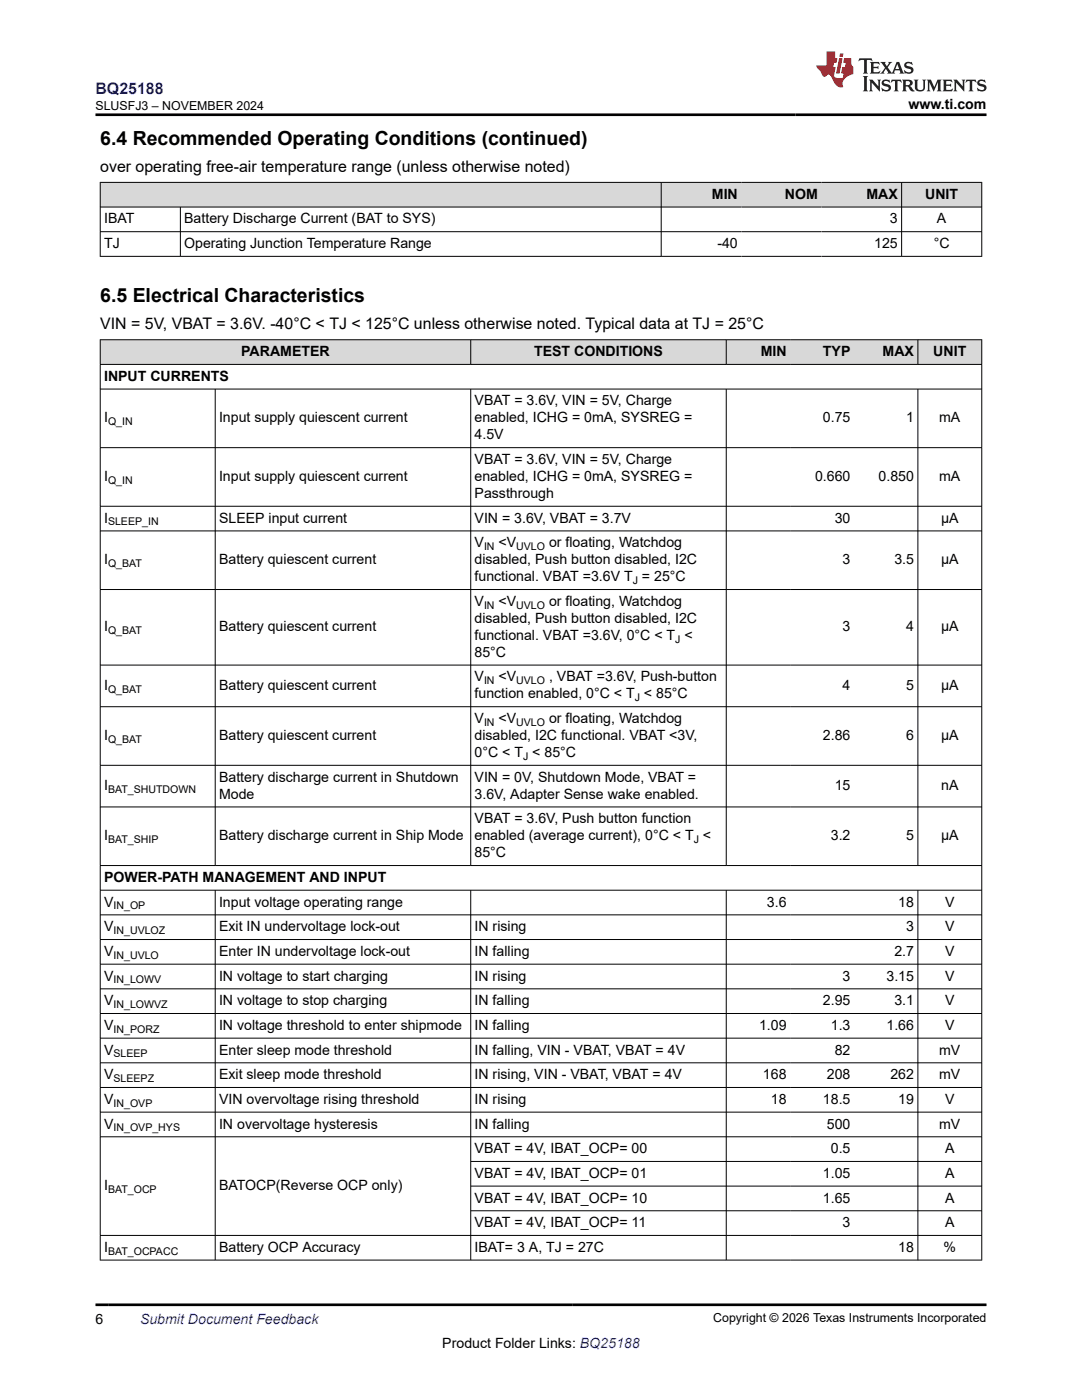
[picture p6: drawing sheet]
<svg xmlns="http://www.w3.org/2000/svg" width="216mm" height="279mm" viewBox="0 0 216 279" stroke-linecap="round" stroke-linejoin="round" font-family="sans-serif">
<defs><g id="words">
<g font-size="3.9">
<text x="20" y="28.8">6.4 Recommended Operating Conditions (continued)</text>
<text x="20" y="60.3">6.5 Electrical Characteristics</text>
</g>
<text font-size="3.2" fill="#00f" x="19" y="18.7">BQ25188</text>
<g font-size="3.2">
<text x="20" y="34.3">over operating free-air temperature range (unless otherwise noted)</text>
<text x="20" y="65.7">VIN = 5V, VBAT = 3.6V. -40°C &lt; TJ &lt; 125°C unless otherwise noted. Typical data at TJ = 25°C</text>
</g>
<g font-size="2.8">
<text x="181.3" y="21.8">www.ti.com</text>
<text x="142" y="39.7">MIN</text>
<text x="156.6" y="39.7">NOM</text>
<text x="172.9" y="39.7">MAX</text>
<text x="184.6" y="39.7">UNIT</text>
<text x="20.8" y="44.6">IBAT</text>
<text x="36.8" y="44.6">Battery Discharge Current (BAT to SYS)</text>
<text x="177.6" y="44.6">3</text>
<text x="187" y="44.6">A</text>
<text x="20.8" y="49.5">TJ</text>
<text x="36.8" y="49.5">Operating Junction Temperature Range</text>
<text x="143.1" y="49.5">-40</text>
<text x="174.4" y="49.5">125</text>
<text x="186.3" y="49.5">°C</text>
<text x="48.1" y="71.1">PARAMETER</text>
<text x="106.6" y="71.1">TEST CONDITIONS</text>
<text x="151.8" y="71.1">MIN</text>
<text x="164.2" y="71.1">TYP</text>
<text x="176.1" y="71.1">MAX</text>
<text x="186.2" y="71.1">UNIT</text>
<text x="20.8" y="76">INPUT CURRENTS</text>
<text x="94.7" y="80.9">VBAT = 3.6V, VIN = 5V, Charge</text>
<text x="20.8" y="84.3">I</text>
<text x="43.7" y="84.3">Input supply quiescent current</text>
<text x="94.7" y="84.3">enabled, ICHG = 0mA, SYSREG =</text>
<text x="94.7" y="87.7">4.5V</text>
<text x="164.2" y="84.3">0.75</text>
<text x="180.8" y="84.3">1</text>
<text x="187.4" y="84.3">mA</text>
<text x="94.7" y="92.6">VBAT = 3.6V, VIN = 5V, Charge</text>
<text x="20.8" y="96">I</text>
<text x="43.7" y="96">Input supply quiescent current</text>
<text x="94.7" y="96">enabled, ICHG = 0mA, SYSREG =</text>
<text x="94.7" y="99.4">Passthrough</text>
<text x="162.6" y="96">0.660</text>
<text x="175.3" y="96">0.850</text>
<text x="187.4" y="96">mA</text>
<text x="20.8" y="104.3">I</text>
<text x="43.7" y="104.3">SLEEP input current</text>
<text x="94.7" y="104.3">VIN = 3.6V, VBAT = 3.7V</text>
<text x="166.6" y="104.3">30</text>
<text x="187.8" y="104.3">µA</text>
<text x="20.8" y="112.6">I</text>
<text x="43.7" y="112.6">Battery quiescent current</text>
<text x="94.7" y="109.2">V</text>
<text x="94.7" y="112.6">disabled, Push button disabled, I2C</text>
<text x="99.5" y="109.2">&lt;V</text>
<text x="109.6" y="109.2">or floating, Watchdog</text>
<text x="168.1" y="112.6">3</text>
<text x="178.5" y="112.6">3.5</text>
<text x="187.8" y="112.6">µA</text>
<text x="94.7" y="116">functional. VBAT =3.6V T = 25°C</text>
<text x="94.7" y="120.9">V</text>
<text x="94.7" y="124.3">disabled, Push button disabled, I2C</text>
<text x="99.5" y="120.9">&lt;V</text>
<text x="109.6" y="120.9">or floating, Watchdog</text>
<text x="20.8" y="126">I</text>
<text x="43.7" y="126">Battery quiescent current</text>
<text x="94.7" y="131.1">85°C</text>
<text x="94.7" y="127.7">functional. VBAT =3.6V, 0°C &lt; T &lt;</text>
<text x="168.1" y="126">3</text>
<text x="180.8" y="126">4</text>
<text x="187.8" y="126">µA</text>
<text x="20.8" y="137.7">I</text>
<text x="43.7" y="137.7">Battery quiescent current</text>
<text x="94.7" y="136">V</text>
<text x="99.5" y="136">&lt;V</text>
<text x="109.6" y="136">, VBAT =3.6V, Push-button</text>
<text x="168.1" y="137.7">4</text>
<text x="180.8" y="137.7">5</text>
<text x="187.8" y="137.7">µA</text>
<text x="94.7" y="139.4">function enabled, 0°C &lt; T &lt; 85°C</text>
<text x="20.8" y="147.7">I</text>
<text x="43.7" y="147.7">Battery quiescent current</text>
<text x="94.7" y="144.3">V</text>
<text x="94.7" y="147.7">disabled, I2C functional. VBAT &lt;3V,</text>
<text x="99.5" y="144.3">&lt;V</text>
<text x="109.6" y="144.3">or floating, Watchdog</text>
<text x="164.2" y="147.7">2.86</text>
<text x="180.8" y="147.7">6</text>
<text x="187.8" y="147.7">µA</text>
<text x="94.7" y="151.1">0°C &lt; T &lt; 85°C</text>
<text x="20.8" y="157.7">I</text>
<text x="43.7" y="156">Battery discharge current in Shutdown</text>
<text x="43.7" y="159.4">Mode</text>
<text x="94.7" y="156">VIN = 0V, Shutdown Mode, VBAT =</text>
<text x="94.7" y="159.4">3.6V, Adapter Sense wake enabled.</text>
<text x="166.6" y="157.7">15</text>
<text x="187.8" y="157.7">nA</text>
<text x="20.8" y="167.7">I</text>
<text x="43.7" y="167.7">Battery discharge current in Ship Mode</text>
<text x="94.7" y="164.3">VBAT = 3.6V, Push button function</text>
<text x="94.7" y="167.7">enabled (average current), 0°C &lt; T &lt;</text>
<text x="165.8" y="167.7">3.2</text>
<text x="180.8" y="167.7">5</text>
<text x="187.8" y="167.7">µA</text>
<text x="94.7" y="171.1">85°C</text>
<text x="20.8" y="176">POWER-PATH MANAGEMENT AND INPUT</text>
<text x="20.8" y="180.9">V</text>
<text x="20.8" y="185.9">V</text>
<text x="43.7" y="180.9">Input voltage operating range</text>
<text x="43.7" y="185.9">Exit IN undervoltage lock-out</text>
<text x="94.7" y="185.9">IN rising</text>
<text x="153" y="180.9">3.6</text>
<text x="179.2" y="180.9">18</text>
<text x="180.8" y="185.9">3</text>
<text x="188.6" y="180.9">V</text>
<text x="188.6" y="185.9">V</text>
<text x="20.8" y="190.8">V</text>
<text x="43.7" y="190.8">Enter IN undervoltage lock-out</text>
<text x="94.7" y="190.8">IN falling</text>
<text x="178.5" y="190.8">2.7</text>
<text x="188.6" y="190.8">V</text>
<text x="20.8" y="195.7">V</text>
<text x="43.7" y="195.7">IN voltage to start charging</text>
<text x="94.7" y="195.7">IN rising</text>
<text x="168.1" y="195.7">3</text>
<text x="176.9" y="195.7">3.15</text>
<text x="188.6" y="195.7">V</text>
<text x="20.8" y="200.6">V</text>
<text x="43.7" y="200.6">IN voltage to stop charging</text>
<text x="94.7" y="200.6">IN falling</text>
<text x="164.2" y="200.6">2.95</text>
<text x="178.5" y="200.6">3.1</text>
<text x="188.6" y="200.6">V</text>
<text x="20.8" y="205.5">V</text>
<text x="43.7" y="205.5">IN voltage threshold to enter shipmode</text>
<text x="94.7" y="205.5">IN falling</text>
<text x="151.5" y="205.5">1.09</text>
<text x="165.8" y="205.5">1.3</text>
<text x="176.9" y="205.5">1.66</text>
<text x="188.6" y="205.5">V</text>
<text x="20.8" y="210.5">V</text>
<text x="20.8" y="215.4">V</text>
<text x="43.7" y="210.5">Enter sleep mode threshold</text>
<text x="43.7" y="215.4">Exit sleep mode threshold</text>
<text x="94.7" y="210.5">IN falling, VIN - VBAT, VBAT = 4V</text>
<text x="94.7" y="215.4">IN rising, VIN - VBAT, VBAT = 4V</text>
<text x="152.2" y="215.4">168</text>
<text x="165" y="215.4">208</text>
<text x="166.6" y="210.5">82</text>
<text x="177.7" y="215.4">262</text>
<text x="187.4" y="210.5">mV</text>
<text x="187.4" y="215.4">mV</text>
<text x="20.8" y="220.3">V</text>
<text x="43.7" y="220.3">VIN overvoltage rising threshold</text>
<text x="94.7" y="220.3">IN rising</text>
<text x="153.8" y="220.3">18</text>
<text x="164.2" y="220.3">18.5</text>
<text x="179.2" y="220.3">19</text>
<text x="188.6" y="220.3">V</text>
<text x="20.8" y="225.2">V</text>
<text x="43.7" y="225.2">IN overvoltage hysteresis</text>
<text x="94.7" y="225.2">IN falling</text>
<text x="165" y="225.2">500</text>
<text x="187.4" y="225.2">mV</text>
<text x="94.7" y="230.1">VBAT = 4V, IBAT_OCP= 00</text>
<text x="165.8" y="230.1">0.5</text>
<text x="188.6" y="230.1">A</text>
<text x="20.8" y="237.5">I</text>
<text x="43.7" y="237.5">BATOCP(Reverse OCP only)</text>
<text x="94.7" y="235.1">VBAT = 4V, IBAT_OCP= 01</text>
<text x="94.7" y="240">VBAT = 4V, IBAT_OCP= 10</text>
<text x="164.2" y="235.1">1.05</text>
<text x="164.2" y="240">1.65</text>
<text x="188.6" y="235.1">A</text>
<text x="188.6" y="240">A</text>
<text x="94.7" y="244.9">VBAT = 4V, IBAT_OCP= 11</text>
<text x="168.1" y="244.9">3</text>
<text x="188.6" y="244.9">A</text>
<text x="20.8" y="249.8">I</text>
<text x="43.7" y="249.8">Battery OCP Accuracy</text>
<text x="94.7" y="249.8">IBAT= 3 A, TJ = 27C</text>
<text x="179.2" y="249.8">18</text>
<text x="188.3" y="249.8">%</text>
<text x="19" y="264.2">6</text>
<text x="88.3" y="269">Product Folder Links: BQ25188</text>
</g>
<text font-size="2.8" fill="#00f" x="27.9" y="264.2">Submit Document Feedback</text>
<g font-size="2.5">
<text x="19" y="21.9">SLUSFJ3 – NOVEMBER 2024</text>
<text x="142.3" y="263.9">Copyright © 2026 Texas Instruments Incorporated</text>
</g>
<g font-size="2.1">
<text x="21.6" y="84.9">Q_IN</text>
<text x="21.6" y="96.6">Q_IN</text>
<text x="21.6" y="104.9">SLEEP_IN</text>
<text x="21.6" y="113.2">Q_BAT</text>
<text x="96.6" y="109.8">IN</text>
<text x="103" y="109.8">UVLO</text>
<text x="126.3" y="116.6">J</text>
<text x="96.6" y="121.5">IN</text>
<text x="103" y="121.5">UVLO</text>
<text x="21.6" y="126.6">Q_BAT</text>
<text x="134.7" y="128.3">J</text>
<text x="96.6" y="136.6">IN</text>
<text x="103" y="136.6">UVLO</text>
<text x="21.6" y="138.3">Q_BAT</text>
<text x="126.7" y="140">J</text>
<text x="21.6" y="148.3">Q_BAT</text>
<text x="96.6" y="144.9">IN</text>
<text x="103" y="144.9">UVLO</text>
<text x="104.4" y="151.7">J</text>
<text x="21.6" y="158.3">BAT_SHUTDOWN</text>
<text x="21.6" y="168.3">BAT_SHIP</text>
<text x="138.4" y="168.3">J</text>
<text x="22.6" y="181.5">IN_OP</text>
<text x="22.6" y="186.4">IN_UVLOZ</text>
<text x="22.6" y="191.3">IN_UVLO</text>
<text x="22.6" y="196.3">IN_LOWV</text>
<text x="22.6" y="201.2">IN_LOWVZ</text>
<text x="22.6" y="206.1">IN_PORZ</text>
<text x="22.6" y="211">SLEEP</text>
<text x="22.6" y="215.9">SLEEPZ</text>
<text x="22.6" y="220.9">IN_OVP</text>
<text x="22.6" y="225.8">IN_OVP_HYS</text>
<text x="21.6" y="238.1">BAT_OCP</text>
<text x="21.6" y="250.4">BAT_OCPACC</text>
</g>
</g></defs>
<g fill="#d8d8d8">
<path d="M20 36.4h175.9v4.9h-175.9z" fill-rule="evenodd"/>
<path d="M20.1 36.5h111.8v4.8h-111.8z" fill-rule="evenodd"/>
<path d="M132 36.5h15.9v4.8h-15.9z" fill-rule="evenodd"/>
<path d="M147.9 36.5h16v4.8h-16z" fill-rule="evenodd"/>
<path d="M163.9 36.5h15.9v4.8h-15.9z" fill-rule="evenodd"/>
<path d="M180 36.5h15.8v4.8h-15.8z" fill-rule="evenodd"/>
</g>
<path d="M19.9 36.4h176.1M20 36.3v14.9M131.9 36.3v14.9M179.9 36.3v14.9M195.9 36.3v14.9M19.9 41.3h176.1M19.9 46.2h176.1M19.9 51.2h176.1M36 41.3v9.9" fill="none" stroke="#000" stroke-width=".2"/>
<g fill="#d8d8d8">
<path d="M20 67.8h175.9v4.9h-175.9z" fill-rule="evenodd"/>
<path d="M20.1 67.9h73.8v4.8h-73.8z" fill-rule="evenodd"/>
<path d="M94 67.9h50.9v4.8h-50.9z" fill-rule="evenodd"/>
<path d="M145 67.9h12.7v4.8h-12.7z" fill-rule="evenodd"/>
<path d="M157.7 67.9h12.7v4.8h-12.7z" fill-rule="evenodd"/>
<path d="M170.4 67.9h12.7v4.8h-12.7z" fill-rule="evenodd"/>
<path d="M183.2 67.9h12.6v4.8h-12.6z" fill-rule="evenodd"/>
</g>
<g fill="none" stroke="#000" stroke-width=".2">
<path d="M19.9 67.8h176.1M19.9 72.7h176.1M19.9 77.6h176.1M20 67.7v183.8M42.9 77.6v95.2M93.9 67.7v5.1M93.9 77.6v95.2M144.9 67.7v5.1M144.9 77.6v95.2M183.2 67.7v5.1M183.2 77.6v95.2M195.9 67.7v183.8"/>
<path d="M19.9 89.3h176.1M19.9 101h176.1M19.9 106h176.1M19.9 117.7h176.1M19.9 132.7h176.1M19.9 141h176.1M19.9 152.7h176.1M19.9 161h176.1M19.9 172.7h176.1M19.9 177.7h176.1M42.9 177.7v73.8M93.9 177.7v73.8"/>
<path d="M144.9 177.7v73.8M183.2 177.7v73.8M19.9 182.6h176.1M19.9 187.5h176.1M19.9 192.4h176.1M19.9 197.3h176.1M19.9 202.3h176.1M19.9 207.2h176.1M19.9 212.1h176.1M19.9 217h176.1M19.9 222h176.1M19.9 226.9h176.1"/>
<path d="M93.9 231.8h102.1M93.9 236.7h102.1M19.9 251.5h176.1M93.9 241.6h102.1M196 246.6h-176.1"/>
</g>
<path d="M171.5 11.6l-.2 .6 .5-.2h.6v.1v2.2l-.2 .4h1l-.2-.4v-2.2v-.1h.5l.6 .2-.2-.6zM173.6 12.4l.2 .3v1.6l-.2 .4h1.9l.1-.6a1.08 1.08 0 0 1-1.3 .2v-.7h.6l.4 .2v-.7l-.4 .2h-.6v-.5l.2-.2a1 1 0 0 1 1 .3l-.1-.5zM175.7 12.4l.9 1.1-1 1.2h.9l-.2-.2 .5-.8 .4 .8-.2 .2h1.6l-.2-.2 .2-.5h.9l.1 .5-.1 .2h.9l-.2-.4-.8-1.9h-.5l-.9 2.1-.9-1.1 .9-1h-.8l.2 .2-.4 .6-.4-.6 .2-.2zM179 12.8l.4 1h-.7zM180.7 12.5a.65 .65 0 0 0-.2 .7 .65 .65 0 0 0 .6 .5l.6 .1 .1 .3a.79 .79 0 0 1-.7 .4 .79 .79 0 0 1-.7-.5l.1 .7 .2-.1a.93 .93 0 0 0 1.1 0 .93 .93 0 0 0 .4-.9 1.46 1.46 0 0 0-1.2-.6l-.1-.3a1.09 1.09 0 0 1 1.2 .2l-.2-.6-.1 .1-.5-.2zM172.2 15.2l.2 .4v2.2l-.2 .4h1l-.2-.4v-2.2l.2-.4zM173.4 15.9l.2 .4v1.5l-.2 .4h.8l-.3-.4 .1-1.3 1.6 1.8v-2l.2-.4h-.7l.1 .2 .1 1.1-1.2-1.3zM176.2 16a.65 .65 0 0 0-.2 .8 .65 .65 0 0 0 .6 .4l.6 .2 .1 .2a.79 .79 0 0 1-.7 .4 .79 .79 0 0 1-.7-.5l.1 .7 .2-.1a.93 .93 0 0 0 1.1 .1 .93 .93 0 0 0 .4-1 1.46 1.46 0 0 0-1.2-.5l-.1-.4a1.09 1.09 0 0 1 1.2 .2l-.1-.6-.2 .1-.5-.1zM177.9 15.9l-.1 .6a.63 .63 0 0 1 .8-.3v1.6l-.3 .4h1l-.2-.4v-1.6a.66 .66 0 0 1 .8 .3l-.1-.6zM180 15.9l.2 .4v1.5l-.2 .4h1l-.2-.2-.1-.7h.5l.1 .2a.79 .79 0 0 0 1.2 .6l-1-.9a.61 .61 0 0 0 .6-.6 .61 .61 0 0 0-.5-.7zM180.8 16.2h.1a.47 .47 0 0 1 .5 .1 .47 .47 0 0 1 .1 .5l-.1 .1-.7 .1zM182.3 15.9l.2 .2a2.27 2.27 0 0 0 .4 2 1.04 1.04 0 0 0 1.7-.7v-1.3l.2-.2h-.8l.2 .4v1.1a.6 .6 0 0 1-.6 .6 .6 .6 0 0 1-.6-.6v-1.1l.3-.4zM184.9 15.9l.2 .4v1.5l-.2 .4h.8l-.3-.4v-1.4l.9 1.9 .9-1.9v1.4l-.3 .4h1l-.2-.4v-1.5l.2-.4h-.8l-.7 1.5-.6-1.5zM188.1 15.9l.2 .4v1.5l-.2 .4h1.9l.1-.6a1.09 1.09 0 0 1-1.3 .2v-.7h.6l.4 .2v-.6l-.4 .2h-.6v-.6l.2-.1a1.01 1.01 0 0 1 1 .3l-.1-.6zM190.2 15.9l.3 .4v1.5l-.3 .4h.8l-.2-.4v-1.3l1.6 1.8v-2l.2-.4h-.7l.2 .2v1.1l-1.2-1.3zM192.8 15.9l-.1 .6a.63 .63 0 0 1 .8-.3v1.6l-.3 .4h1l-.2-.4v-1.6a.66 .66 0 0 1 .8 .3l-.1-.6zM195.2 16a.65 .65 0 0 0-.2 .8 .65 .65 0 0 0 .6 .4l.6 .2 .2 .2a.79 .79 0 0 1-.7 .4 .79 .79 0 0 1-.7-.5l.1 .7 .2-.1a.93 .93 0 0 0 1 .1 .93 .93 0 0 0 .5-1 1.46 1.46 0 0 0-1.3-.5v-.4a1.09 1.09 0 0 1 1.2 .2l-.2-.6-.2 .1-.5-.1z" fill="#231f20"/>
<path d="M164.9 10.3v2.7h-2l.1 .4 .8 1a.95 .95 0 0 0 1 .9 .59 .59 0 0 1 .5-.4 .59 .59 0 0 1 .5 .3l.4 .8a1.59 1.59 0 0 0 2.1 1.4 1.61 1.61 0 0 1 1-2.3l1-.3-.1-1.5a1.59 1.59 0 0 1-.3-1.7h-1.5l-.2 .9h.6l-.2 .9h-.5l-.2 .9v.3l.4 .1-.1 .9h-.7a.73 .73 0 0 1-1-.7l.3-1.5h-.5l.1-.9h.5l.2-.9h-.5v-1.3zM167.4 11.6l-.6 3.1h.7l.6-3.1zM167.6 10.7l-.1 .6h.7l.1-.6z" fill="#ed1c24"/>
<path d="M19 22.9h177.8M19 260.4h177.8" fill="none" stroke="#000" stroke-width=".53"/>
<use href="#words"/>
</svg>
